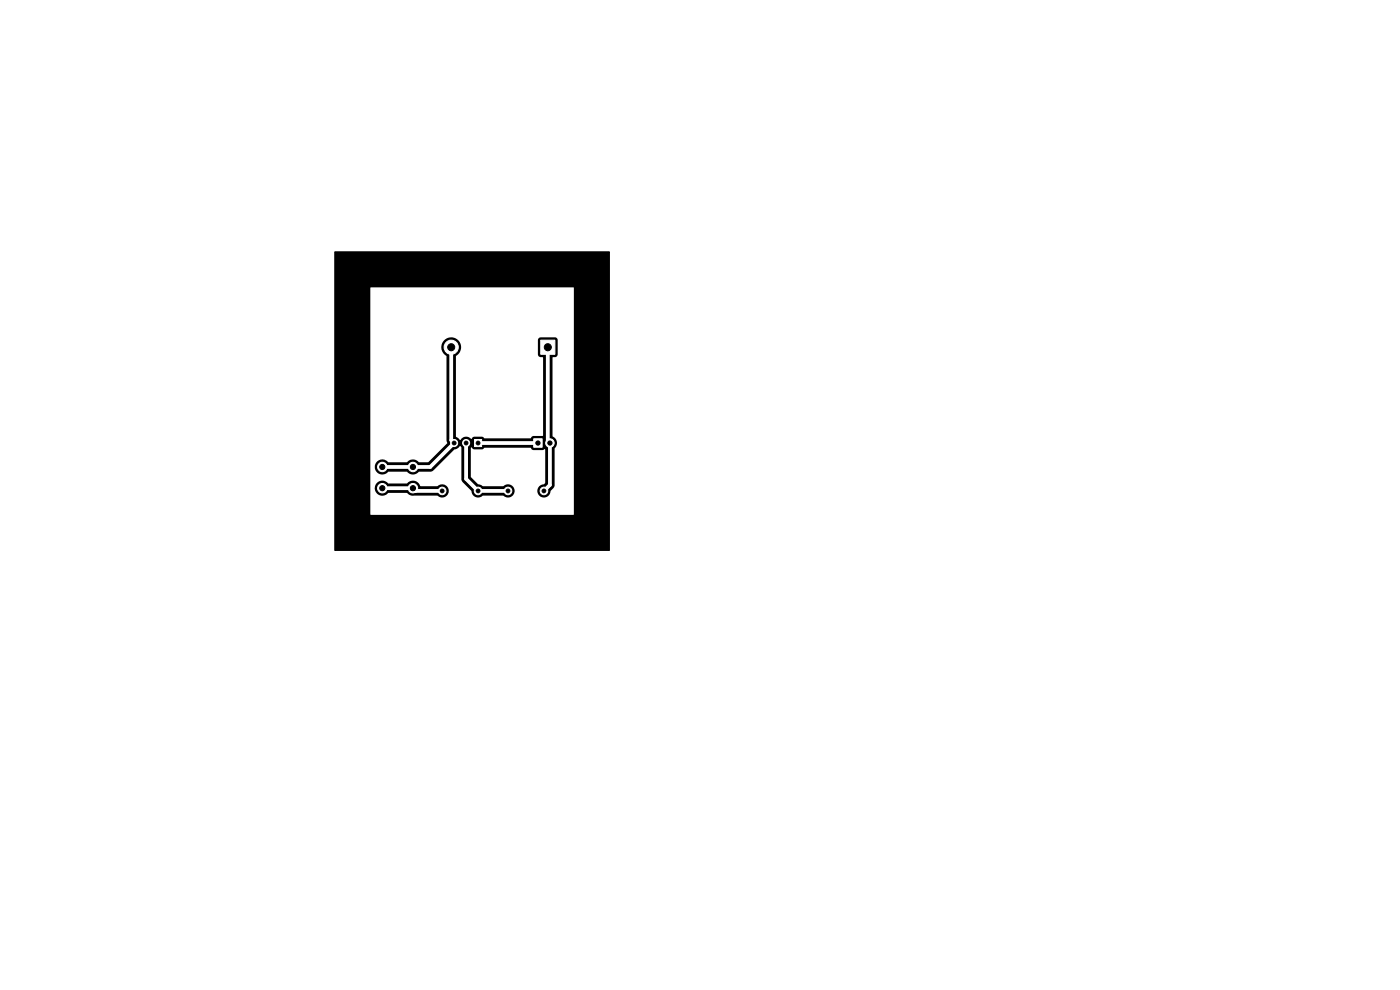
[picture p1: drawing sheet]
<svg xmlns="http://www.w3.org/2000/svg" width="297mm" height="210mm" viewBox="0 0 297 210" stroke-linecap="round" stroke-linejoin="round" font-family="sans-serif">
<path d="M71 53.4h58.3v63.4h-58.3z" fill="#000" stroke="#000" stroke-width=".21"/>
<g fill="#fff" stroke="#fff" stroke-width=".21">
<path d="M100.7 93.2h1.5v1.5h-1.5z"/>
<path d="M113.2 93.1h1.8v1.8h-1.8z"/>
<path d="M114.7 72.2h3v3h-3z"/>
<circle cx="98.9" cy="94" r=".75"/>
<circle cx="96.3" cy="94" r=".75"/>
<circle cx="87.6" cy="99.1" r="1"/>
<circle cx="81.1" cy="99.1" r="1"/>
<circle cx="87.6" cy="103.6" r="1"/>
<circle cx="81.1" cy="103.6" r="1"/>
<circle cx="101.4" cy="104.1" r=".8"/>
<circle cx="93.8" cy="104.1" r=".8"/>
<circle cx="115.4" cy="104.1" r=".8"/>
<circle cx="107.8" cy="104.1" r=".8"/>
<circle cx="116.7" cy="94" r=".9"/>
<circle cx="95.7" cy="73.7" r="1.5"/>
</g>
<path d="M95.7 73.7v19.7l.6 .6-5 5.1h-10.2M116.2 73.7v19.8l.5 .5v8.9l-1.3 1.2M98.9 94v7.6l2.5 2.5h6.4M101.4 94h12.7M81.1 103.6h6.5l.6 .5h5.6" fill="none" stroke="#fff" stroke-width=".8"/>
<path d="M78.6 61h43.1v14.2h-3.4v-3.1l-.3-.5h-3.3l-.4 .1-.2 .3v3.3l.3 .4 .8 .2v16.5l-2.1 .1-.6 .5h-9.7l-.5-.4h-1.7l-.6 .5a1.54 1.54 0 0 0-2.4 .2l-.9-.7v-17a2.14 2.14 0 0 0 .7-3.3 2.14 2.14 0 0 0-3.3 0 2.14 2.14 0 0 0 .6 3.3v17.7l.2 .7-4 4-2 .1a1.72 1.72 0 0 0-2.6 0h-3.9a1.62 1.62 0 0 0-2.4-.2 1.62 1.62 0 0 0 0 2.4 1.62 1.62 0 0 0 2.4-.2h3.9a1.68 1.68 0 0 0 2.6 0h2.5l.4-.2 4.6-4.5 .6-.2 .7-.6 .2 .3v7l2.1 2.2h-4.8v-.2a1.44 1.44 0 0 0-2.4-.8h-3.6a1.72 1.72 0 0 0-2.9-.5h-3.9a1.62 1.62 0 0 0-2.4-.2 1.62 1.62 0 0 0 0 2.4 1.62 1.62 0 0 0 2.4-.2h3.9a2 2 0 0 0 1.8 .5l4.7 .1a1.41 1.41 0 0 0 1.6 .2 1.41 1.41 0 0 0 .8-1.3l4.8 .1a1.44 1.44 0 0 0 .9 1.3 1.44 1.44 0 0 0 1.6-.4l4.3 .1a1.41 1.41 0 0 0 2-.1 1.41 1.41 0 0 0-.1-2 1.41 1.41 0 0 0-2 0h-4.3l-1-.4-1.5-1.5v-6.3l.7 .4h1.7l.5-.3h9.7l.7 .5h1.9l.5-.2 .1 7.1-.3 .3a1.42 1.42 0 0 0-1.4 1.5 1.42 1.42 0 0 0 1.4 1.4 1.42 1.42 0 0 0 1.4-1.5l.7-.7 .2-.5v-7.8a1.61 1.61 0 0 0-.5-2.6v-16.7l.8-.1 .3-.5h3.4v34h-43.1z" fill="#fff"/>
<g fill="#000" stroke="#000" stroke-width=".21">
<circle cx="95.7" cy="73.7" r=".75"/>
<circle cx="116.2" cy="73.7" r=".75"/>
<circle cx="81.1" cy="99.1" r=".55"/>
<circle cx="87.6" cy="99.1" r=".55"/>
<circle cx="96.3" cy="94" r=".4"/>
<circle cx="98.9" cy="94" r=".4"/>
<circle cx="101.4" cy="94" r=".4"/>
<circle cx="114.1" cy="94" r=".45"/>
<circle cx="116.7" cy="94" r=".45"/>
<circle cx="81.1" cy="103.6" r=".55"/>
<circle cx="87.6" cy="103.6" r=".55"/>
<circle cx="93.8" cy="104.1" r=".4"/>
<circle cx="101.4" cy="104.1" r=".4"/>
<circle cx="107.8" cy="104.1" r=".4"/>
<circle cx="115.4" cy="104.1" r=".4"/>
</g>
</svg>
